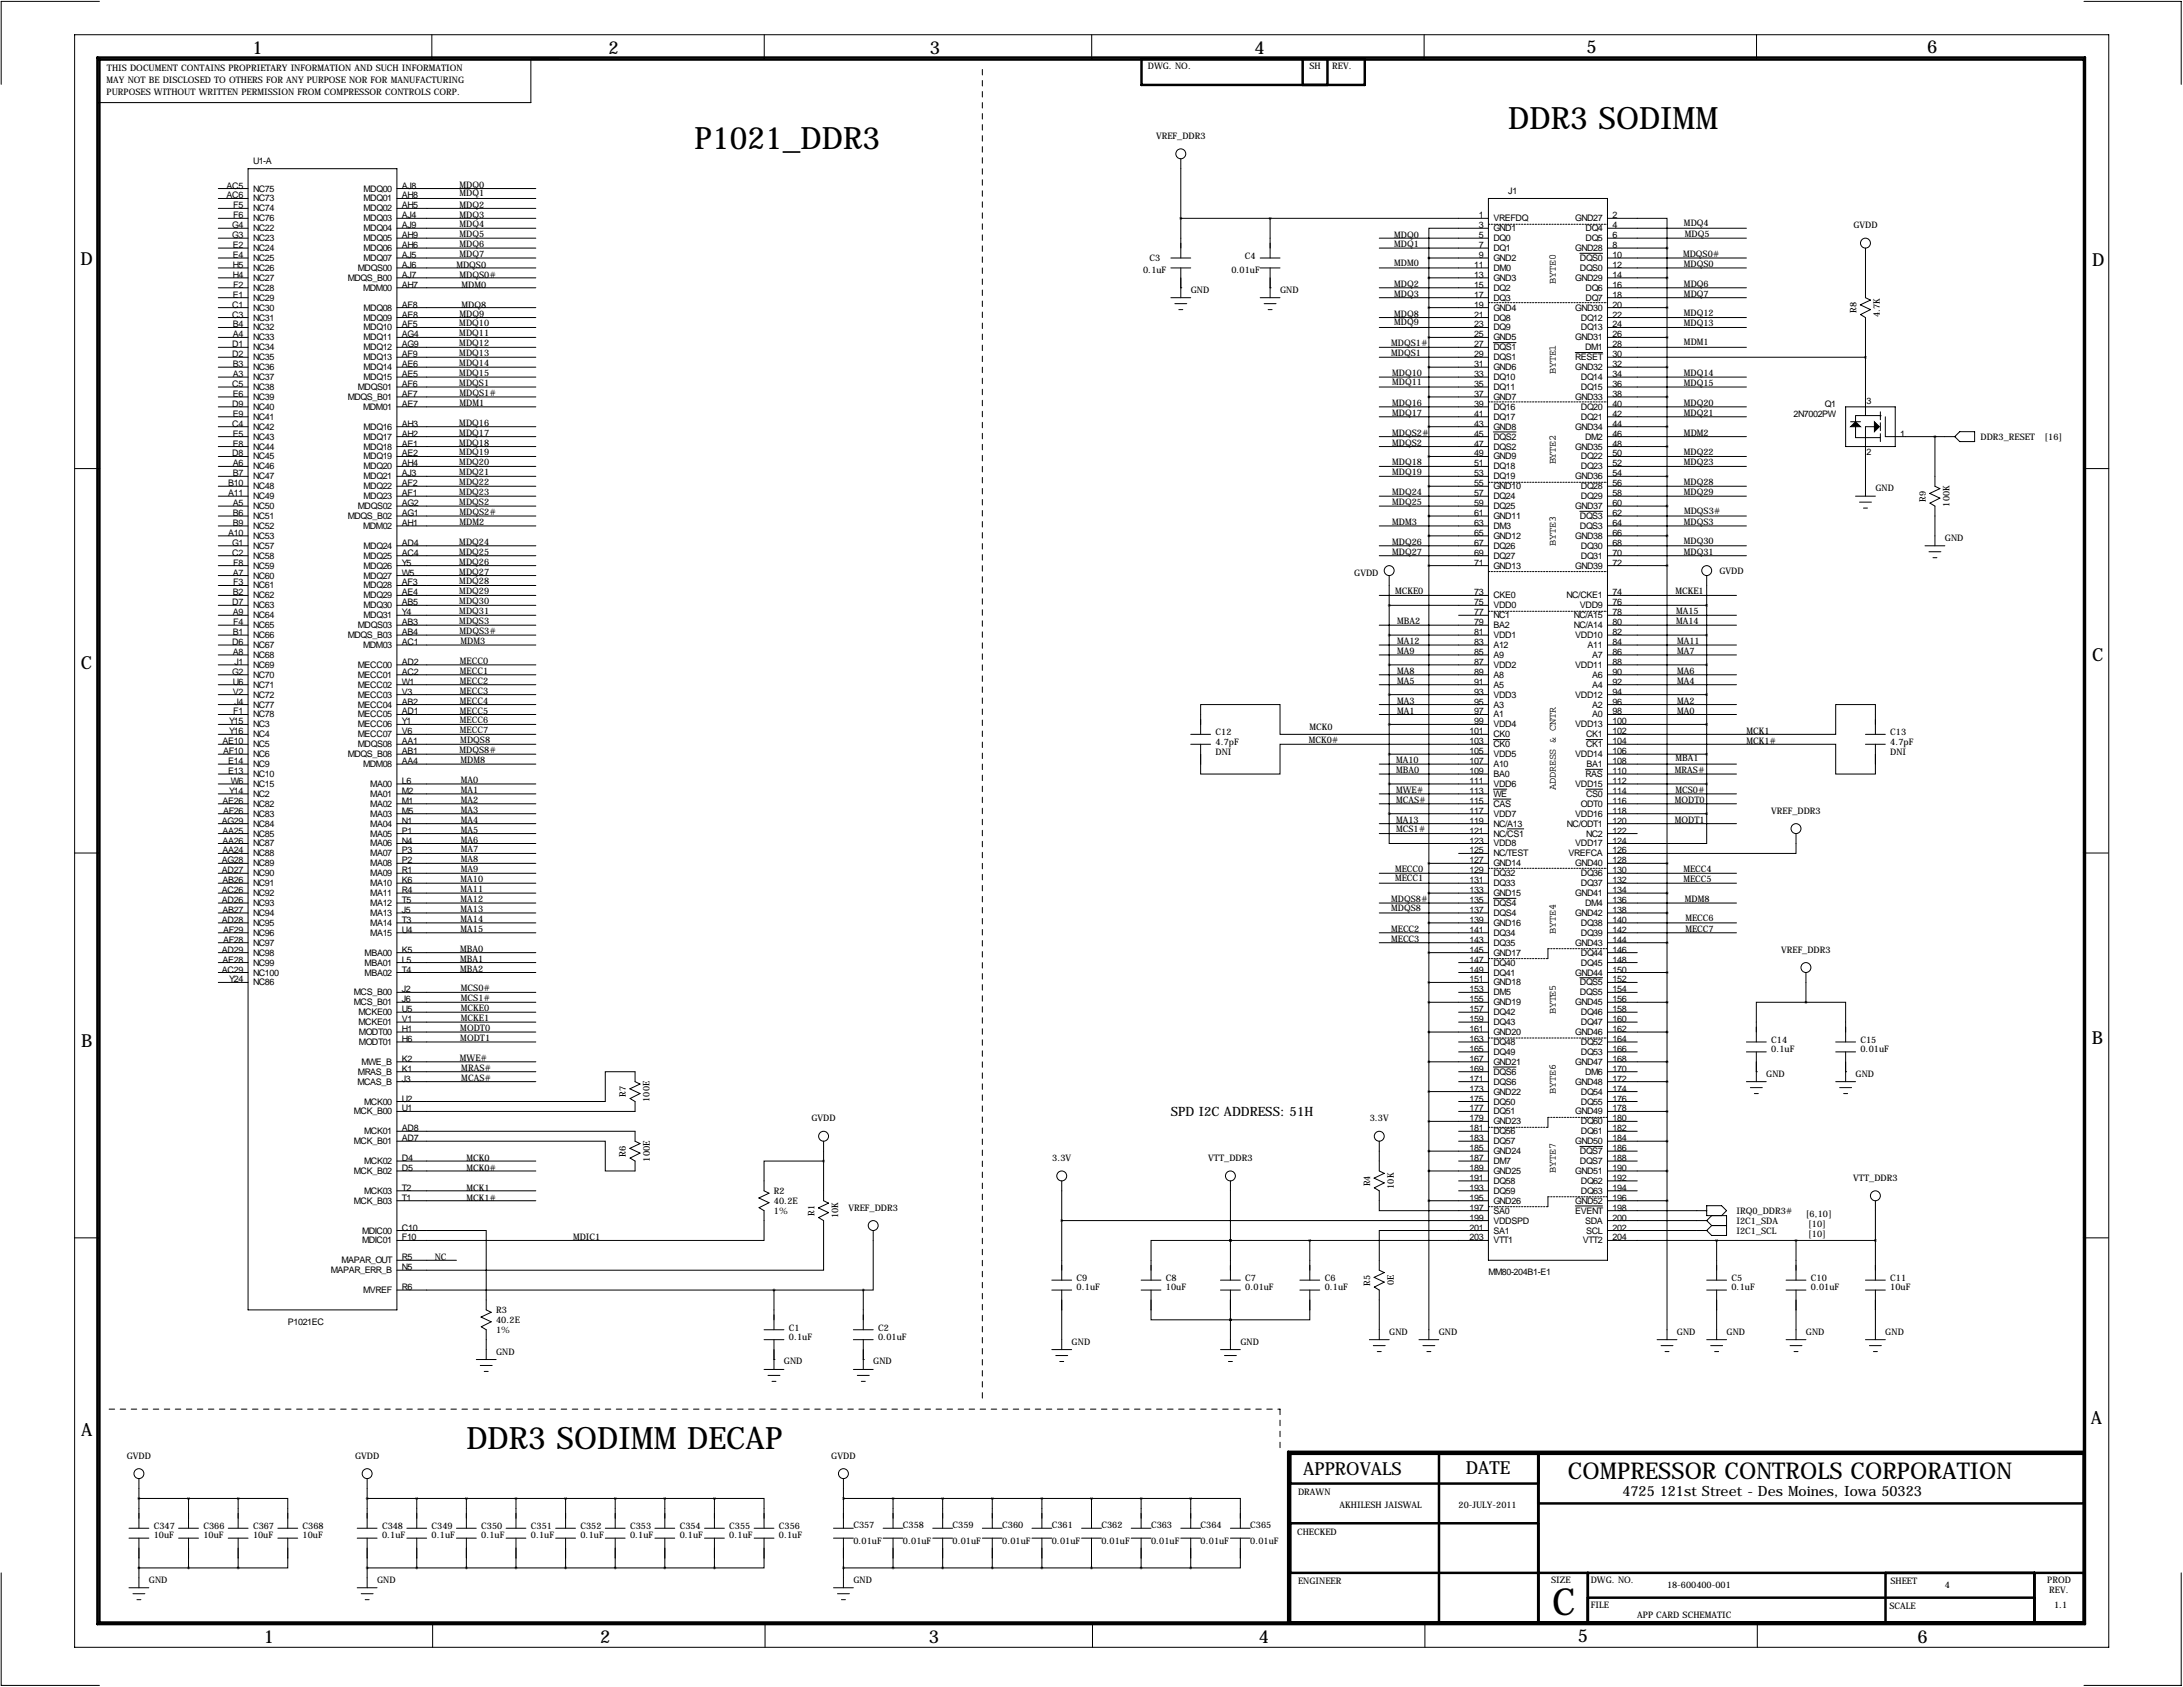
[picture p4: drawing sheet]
<svg xmlns="http://www.w3.org/2000/svg" width="559mm" height="432mm" viewBox="0 0 559 432" stroke-linecap="round" stroke-linejoin="round" font-family="sans-serif">
<defs><g id="words">
<text font-size="9.6" x="397.3" y="413.5">C</text>
<g font-size="7.9">
<text x="386.1" y="33">DDR3 SODIMM</text>
<text x="177.8" y="38.1">P1021_DDR3</text>
<text x="119.4" y="370.8">DDR3 SODIMM DECAP</text>
</g>
<text font-size="5.9" x="401.4" y="378.6">COMPRESSOR CONTROLS CORPORATION</text>
<g font-size="4.6">
<text x="64.6" y="13.7">1</text>
<text x="155.8" y="13.7">2</text>
<text x="238" y="13.7">3</text>
<text x="321.1" y="13.7">4</text>
<text x="406.1" y="13.5">5</text>
<text x="493.3" y="13.5">6</text>
<text x="20.6" y="67.9">D</text>
<text x="535.6" y="68.1">D</text>
<text x="20.7" y="171.1">C</text>
<text x="535.5" y="169.2">C</text>
<text x="20.8" y="268.1">B</text>
<text x="535.4" y="267.2">B</text>
<text x="535.2" y="364.5">A</text>
<text x="20.8" y="367.5">A</text>
<text x="333.6" y="377.4">APPROVALS</text>
<text x="375.2" y="377.2">DATE</text>
<text x="67.5" y="420.6">1</text>
<text x="153.6" y="420.6">2</text>
<text x="237.8" y="420.6">3</text>
<text x="322.2" y="420.5">4</text>
<text x="403.9" y="420.4">5</text>
<text x="490.9" y="420.6">6</text>
</g>
<text font-size="3.6" x="415.3" y="383">4725 121st Street - Des Moines, Iowa 50323</text>
<text font-size="3.3" x="299.7" y="285.8">SPD I2C ADDRESS: 51H</text>
<g font-size="2.6">
<text x="398.3" y="72.6" transform="rotate(-90 398.3 72.6)">BYTE0</text>
<text x="398.3" y="95.8" transform="rotate(-90 398.3 95.8)">BYTE1</text>
<text x="398.3" y="118.9" transform="rotate(-90 398.3 118.9)">BYTE2</text>
<text x="398.3" y="139.7" transform="rotate(-90 398.3 139.7)">BYTE3</text>
<text x="398.3" y="202.2" transform="rotate(-90 398.3 202.2)">ADDRESS &amp; CNTR</text>
<text x="398.3" y="239" transform="rotate(-90 398.3 239)">BYTE4</text>
<text x="398.3" y="259.6" transform="rotate(-90 398.3 259.6)">BYTE5</text>
<text x="398.3" y="279.9" transform="rotate(-90 398.3 279.9)">BYTE6</text>
<text x="398.3" y="300.2" transform="rotate(-90 398.3 300.2)">BYTE7</text>
</g>
<g font-size="2.4">
<text x="160.2" y="296.1" transform="rotate(-90 160.2 296.1)">R6</text>
<text x="166.3" y="297.3" transform="rotate(-90 166.3 297.3)">100E</text>
</g>
<g font-size="2.3">
<text x="293.8" y="17.6">DWG. NO.</text>
<text x="335.2" y="17.7">SH</text>
<text x="341" y="17.7">REV.</text>
<text x="27.3" y="21.1">MAY NOT BE DISCLOSED TO OTHERS FOR ANY PURPOSE NOR FOR MANUFACTURING</text>
<text x="27.4" y="18.3">THIS DOCUMENT CONTAINS PROPRIETARY INFORMATION AND SUCH INFORMATION</text>
<text x="27.3" y="24.2">PURPOSES WITHOUT WRITTEN PERMISSION FROM COMPRESSOR CONTROLS CORP.</text>
<text x="295.9" y="35.6">VREF_DDR3</text>
<text x="64.8" y="41.9">U1-A</text>
<text x="58" y="50.8">AC6</text>
<text x="58" y="48.3">AC5</text>
<text x="59.7" y="53.3">F5</text>
<text x="64.8" y="51.6">NC73</text>
<text x="64.8" y="49">NC75</text>
<text x="93.1" y="49">MDQ00</text>
<text x="93.1" y="51.6">MDQ01</text>
<text x="102.9" y="48.3">AJ8</text>
<text x="102.9" y="50.8">AH8</text>
<text x="102.9" y="53.3">AH5</text>
<text x="117.6" y="48">MDQ0</text>
<text x="117.6" y="50.3">MDQ1</text>
<text x="117.6" y="53.3">MDQ2</text>
<text x="386.1" y="49.5">J1</text>
<text x="59.5" y="58.4">G4</text>
<text x="59.7" y="55.9">F6</text>
<text x="64.8" y="59.2">NC22</text>
<text x="64.8" y="54.1">NC74</text>
<text x="64.8" y="56.6">NC76</text>
<text x="93.1" y="54.1">MDQ02</text>
<text x="93.1" y="56.6">MDQ03</text>
<text x="93.1" y="59.2">MDQ04</text>
<text x="102.9" y="55.9">AJ4</text>
<text x="102.9" y="58.4">AJ9</text>
<text x="117.6" y="55.9">MDQ3</text>
<text x="117.6" y="58.2">MDQ4</text>
<text x="378.5" y="55.9">1</text>
<text x="378.5" y="58.4">3</text>
<text x="382.3" y="56.6">VREFDQ</text>
<text x="382.3" y="59.2">GND1</text>
<text x="403.2" y="56.6">GND27</text>
<text x="405.9" y="59.2">DQ4</text>
<text x="412.7" y="55.9">2</text>
<text x="412.7" y="58.4">4</text>
<text x="431.1" y="57.9">MDQ4</text>
<text x="474.4" y="58.4">GVDD</text>
<text x="59.5" y="61">G3</text>
<text x="59.6" y="63.5">E2</text>
<text x="64.8" y="61.7">NC23</text>
<text x="64.8" y="64.3">NC24</text>
<text x="93.1" y="61.7">MDQ05</text>
<text x="93.1" y="64.3">MDQ06</text>
<text x="102.9" y="61">AH9</text>
<text x="102.9" y="63.5">AH6</text>
<text x="117.6" y="60.7">MDQ5</text>
<text x="117.6" y="63.2">MDQ6</text>
<text x="117.6" y="65.8">MDQ7</text>
<text x="356.9" y="61">MDQ0</text>
<text x="356.9" y="63.2">MDQ1</text>
<text x="378.5" y="61">5</text>
<text x="378.5" y="63.5">7</text>
<text x="382.3" y="61.7">DQ0</text>
<text x="382.3" y="64.3">DQ1</text>
<text x="403.2" y="64.3">GND28</text>
<text x="405.9" y="61.7">DQ5</text>
<text x="412.7" y="61">6</text>
<text x="412.7" y="63.5">8</text>
<text x="430.8" y="65.8">MDQS0#</text>
<text x="431.3" y="60.7">MDQ5</text>
<text x="59.6" y="66">E4</text>
<text x="59.6" y="68.6">H5</text>
<text x="59.6" y="71.1">H4</text>
<text x="64.8" y="66.8">NC25</text>
<text x="64.8" y="69.3">NC26</text>
<text x="64.8" y="71.9">NC27</text>
<text x="89" y="71.9">MDQS_B00</text>
<text x="91.6" y="69.3">MDQS00</text>
<text x="93.1" y="66.8">MDQ07</text>
<text x="102.9" y="66">AJ5</text>
<text x="102.9" y="68.6">AJ6</text>
<text x="102.9" y="71.1">AJ7</text>
<text x="116.8" y="68.6">MDQS0</text>
<text x="117.6" y="71.1">MDQS0#</text>
<text x="292.6" y="69.9">0.1uF</text>
<text x="294.2" y="66.9">C3</text>
<text x="315.2" y="69.9">0.01uF</text>
<text x="318.6" y="66.2">C4</text>
<text x="356.9" y="68.1">MDM0</text>
<text x="377.4" y="68.6">11</text>
<text x="377.4" y="71.1">13</text>
<text x="378.5" y="66">9</text>
<text x="382.3" y="66.8">GND2</text>
<text x="382.3" y="69.3">DM0</text>
<text x="382.3" y="71.9">GND3</text>
<text x="403.2" y="71.9">GND29</text>
<text x="404.4" y="66.8">DQS0</text>
<text x="404.4" y="69.3">DQS0</text>
<text x="412.7" y="66">10</text>
<text x="412.7" y="68.6">12</text>
<text x="412.7" y="71.1">14</text>
<text x="431" y="68.3">MDQS0</text>
<text x="59.6" y="76.2">E1</text>
<text x="59.7" y="73.7">F2</text>
<text x="64.8" y="74.4">NC28</text>
<text x="64.8" y="77">NC29</text>
<text x="92.9" y="74.4">MDM00</text>
<text x="102.9" y="73.7">AH7</text>
<text x="118.1" y="73.7">MDM0</text>
<text x="304.8" y="74.9">GND</text>
<text x="327.7" y="74.9">GND</text>
<text x="356.9" y="73.4">MDQ2</text>
<text x="356.9" y="75.9">MDQ3</text>
<text x="377.4" y="73.7">15</text>
<text x="377.4" y="76.2">17</text>
<text x="382.3" y="74.4">DQ2</text>
<text x="382.3" y="77">DQ3</text>
<text x="405.9" y="74.4">DQ6</text>
<text x="405.9" y="77">DQ7</text>
<text x="412.7" y="73.7">16</text>
<text x="412.7" y="76.2">18</text>
<text x="431.1" y="73.4">MDQ6</text>
<text x="431.1" y="75.9">MDQ7</text>
<text x="59.5" y="78.7">C1</text>
<text x="59.5" y="81.3">C3</text>
<text x="59.6" y="83.8">B4</text>
<text x="64.8" y="79.5">NC30</text>
<text x="64.8" y="82">NC31</text>
<text x="93.1" y="79.5">MDQ08</text>
<text x="93.1" y="82">MDQ09</text>
<text x="102.9" y="78.7">AF8</text>
<text x="102.9" y="81.3">AE8</text>
<text x="102.9" y="83.8">AF5</text>
<text x="117.6" y="83.6">MDQ10</text>
<text x="117.6" y="81">MDQ9</text>
<text x="118.1" y="78.7">MDQ8</text>
<text x="356.9" y="81">MDQ8</text>
<text x="356.9" y="83.3">MDQ9</text>
<text x="377.4" y="78.7">19</text>
<text x="377.4" y="81.3">21</text>
<text x="377.4" y="83.8">23</text>
<text x="382.3" y="79.5">GND4</text>
<text x="382.3" y="82">DQ8</text>
<text x="403.2" y="79.5">GND30</text>
<text x="404.7" y="82">DQ12</text>
<text x="412.7" y="78.7">20</text>
<text x="412.7" y="81.3">22</text>
<text x="412.7" y="83.8">24</text>
<text x="431" y="80.8">MDQ12</text>
<text x="431" y="83.6">MDQ13</text>
<text x="475.2" y="80.1" transform="rotate(-90 475.2 80.1)">R8</text>
<text x="481.2" y="81.1" transform="rotate(-90 481.2 81.1)">4.7K</text>
<text x="59.5" y="88.9">D1</text>
<text x="59.6" y="86.4">A4</text>
<text x="64.8" y="84.6">NC32</text>
<text x="64.8" y="87.1">NC33</text>
<text x="64.8" y="89.7">NC34</text>
<text x="93.1" y="84.6">MDQ10</text>
<text x="93.1" y="87.1">MDQ11</text>
<text x="93.1" y="89.7">MDQ12</text>
<text x="102.9" y="86.4">AG4</text>
<text x="102.9" y="88.9">AG9</text>
<text x="117.6" y="86.1">MDQ11</text>
<text x="117.6" y="88.6">MDQ12</text>
<text x="356.1" y="88.6">MDQS1#</text>
<text x="377.4" y="86.4">25</text>
<text x="377.4" y="88.9">27</text>
<text x="382.3" y="84.6">DQ9</text>
<text x="382.3" y="87.1">GND5</text>
<text x="382.3" y="89.7">DQS1</text>
<text x="403.2" y="87.1">GND31</text>
<text x="404.7" y="84.6">DQ13</text>
<text x="405.7" y="89.7">DM1</text>
<text x="412.7" y="86.4">26</text>
<text x="412.7" y="88.9">28</text>
<text x="431.1" y="88.4">MDM1</text>
<text x="59.5" y="91.4">D2</text>
<text x="59.6" y="94">B3</text>
<text x="64.8" y="92.2">NC35</text>
<text x="64.8" y="94.7">NC36</text>
<text x="93.1" y="92.2">MDQ13</text>
<text x="93.1" y="94.7">MDQ14</text>
<text x="102.9" y="91.4">AF9</text>
<text x="102.9" y="94">AE6</text>
<text x="117.6" y="91.2">MDQ13</text>
<text x="117.6" y="93.7">MDQ14</text>
<text x="356.1" y="91.2">MDQS1</text>
<text x="377.4" y="91.4">29</text>
<text x="377.4" y="94">31</text>
<text x="382.3" y="92.2">DQS1</text>
<text x="382.3" y="94.7">GND6</text>
<text x="403.2" y="94.7">GND32</text>
<text x="403.2" y="92.2">RESET</text>
<text x="412.7" y="91.4">30</text>
<text x="412.7" y="94">32</text>
<text x="59.5" y="99.1">C5</text>
<text x="59.6" y="96.5">A3</text>
<text x="59.6" y="101.6">E6</text>
<text x="64.8" y="97.3">NC37</text>
<text x="64.8" y="99.8">NC38</text>
<text x="91.6" y="99.8">MDQS01</text>
<text x="93.1" y="97.3">MDQ15</text>
<text x="102.9" y="96.5">AE5</text>
<text x="102.9" y="99.1">AF6</text>
<text x="102.9" y="101.6">AF7</text>
<text x="117.6" y="96.3">MDQ15</text>
<text x="117.6" y="98.8">MDQS1</text>
<text x="117.6" y="101.3">MDQS1#</text>
<text x="356.4" y="96.3">MDQ10</text>
<text x="356.4" y="98.6">MDQ11</text>
<text x="377.4" y="96.5">33</text>
<text x="377.4" y="99.1">35</text>
<text x="377.4" y="101.6">37</text>
<text x="382.3" y="97.3">DQ10</text>
<text x="382.3" y="99.8">DQ11</text>
<text x="404.7" y="97.3">DQ14</text>
<text x="404.7" y="99.8">DQ15</text>
<text x="412.7" y="96.5">34</text>
<text x="412.7" y="99.1">36</text>
<text x="412.7" y="101.6">38</text>
<text x="431" y="96.3">MDQ14</text>
<text x="431" y="98.8">MDQ15</text>
<text x="59.5" y="104.1">D9</text>
<text x="59.6" y="106.7">E9</text>
<text x="64.8" y="102.4">NC39</text>
<text x="64.8" y="104.9">NC40</text>
<text x="64.8" y="107.4">NC41</text>
<text x="89" y="102.4">MDQS_B01</text>
<text x="92.9" y="104.9">MDM01</text>
<text x="102.9" y="104.1">AE7</text>
<text x="117.6" y="103.9">MDM1</text>
<text x="356.4" y="103.9">MDQ16</text>
<text x="356.4" y="106.4">MDQ17</text>
<text x="377.4" y="104.1">39</text>
<text x="377.4" y="106.7">41</text>
<text x="382.3" y="102.4">GND7</text>
<text x="382.3" y="104.9">DQ16</text>
<text x="382.3" y="107.4">DQ17</text>
<text x="403.2" y="102.4">GND33</text>
<text x="404.7" y="104.9">DQ20</text>
<text x="404.7" y="107.4">DQ21</text>
<text x="412.7" y="104.1">40</text>
<text x="412.7" y="106.7">42</text>
<text x="431" y="103.9">MDQ20</text>
<text x="431" y="106.4">MDQ21</text>
<text x="459.1" y="106.7">2N7002PW</text>
<text x="467.1" y="104.1">Q1</text>
<text x="477.8" y="103.4">3</text>
<text x="59.5" y="109.2">C4</text>
<text x="59.6" y="111.8">E5</text>
<text x="64.8" y="110">NC42</text>
<text x="64.8" y="112.5">NC43</text>
<text x="93.1" y="110">MDQ16</text>
<text x="93.1" y="112.5">MDQ17</text>
<text x="102.9" y="109.2">AH3</text>
<text x="102.9" y="111.8">AH2</text>
<text x="117.6" y="111.5">MDQ17</text>
<text x="117.6" y="109">MDQ16</text>
<text x="356.4" y="111.5">MDQS2#</text>
<text x="377.4" y="109.2">43</text>
<text x="377.4" y="111.8">45</text>
<text x="382.3" y="110">GND8</text>
<text x="382.3" y="112.5">DQS2</text>
<text x="403.2" y="110">GND34</text>
<text x="405.7" y="112.5">DM2</text>
<text x="412.7" y="109.2">44</text>
<text x="412.7" y="111.8">46</text>
<text x="431.1" y="111.5">MDM2</text>
<text x="486.4" y="111.8">1</text>
<text x="507" y="112.6">DDR3_RESET</text>
<text x="523.4" y="112.5">[16]</text>
<text x="59.5" y="116.8">D8</text>
<text x="59.6" y="114.3">E8</text>
<text x="59.6" y="119.4">A6</text>
<text x="64.8" y="115.1">NC44</text>
<text x="64.8" y="117.6">NC45</text>
<text x="93.1" y="115.1">MDQ18</text>
<text x="93.1" y="117.6">MDQ19</text>
<text x="102.9" y="114.3">AE1</text>
<text x="102.9" y="116.8">AE2</text>
<text x="102.9" y="119.4">AH4</text>
<text x="117.6" y="114">MDQ18</text>
<text x="117.6" y="116.6">MDQ19</text>
<text x="117.6" y="119.1">MDQ20</text>
<text x="356.4" y="119.1">MDQ18</text>
<text x="356.4" y="114">MDQS2</text>
<text x="377.4" y="114.3">47</text>
<text x="377.4" y="116.8">49</text>
<text x="377.4" y="119.4">51</text>
<text x="382.3" y="115.1">DQS2</text>
<text x="382.3" y="117.6">GND9</text>
<text x="403.2" y="115.1">GND35</text>
<text x="404.7" y="117.6">DQ22</text>
<text x="412.7" y="114.3">48</text>
<text x="412.7" y="116.8">50</text>
<text x="412.7" y="119.4">52</text>
<text x="431" y="116.6">MDQ22</text>
<text x="431" y="119.1">MDQ23</text>
<text x="477.8" y="116.6">2</text>
<text x="58.4" y="124.5">B10</text>
<text x="59.6" y="121.9">B7</text>
<text x="64.8" y="120.1">NC46</text>
<text x="64.8" y="122.7">NC47</text>
<text x="64.8" y="125.2">NC48</text>
<text x="93.1" y="120.1">MDQ20</text>
<text x="93.1" y="122.7">MDQ21</text>
<text x="93.1" y="125.2">MDQ22</text>
<text x="102.9" y="121.9">AJ3</text>
<text x="102.9" y="124.5">AF2</text>
<text x="117.6" y="121.7">MDQ21</text>
<text x="117.6" y="124.2">MDQ22</text>
<text x="356.4" y="121.7">MDQ19</text>
<text x="377.4" y="121.9">53</text>
<text x="377.4" y="124.5">55</text>
<text x="382.3" y="120.1">DQ18</text>
<text x="382.3" y="122.7">DQ19</text>
<text x="382.3" y="125.2">GND10</text>
<text x="403.2" y="122.7">GND36</text>
<text x="404.7" y="120.1">DQ23</text>
<text x="404.7" y="125.2">DQ28</text>
<text x="412.7" y="121.9">54</text>
<text x="412.7" y="124.5">56</text>
<text x="431" y="124.2">MDQ28</text>
<text x="480.1" y="125.7">GND</text>
<text x="58.4" y="127">A11</text>
<text x="59.6" y="129.5">A5</text>
<text x="64.8" y="127.8">NC49</text>
<text x="64.8" y="130.3">NC50</text>
<text x="91.6" y="130.3">MDQS02</text>
<text x="93.1" y="127.8">MDQ23</text>
<text x="102.9" y="127">AF1</text>
<text x="102.9" y="129.5">AG2</text>
<text x="117.6" y="126.7">MDQ23</text>
<text x="117.6" y="129.3">MDQS2</text>
<text x="117.6" y="131.8">MDQS2#</text>
<text x="356.4" y="126.7">MDQ24</text>
<text x="356.4" y="129.3">MDQ25</text>
<text x="377.4" y="127">57</text>
<text x="377.4" y="129.5">59</text>
<text x="382.3" y="127.8">DQ24</text>
<text x="382.3" y="130.3">DQ25</text>
<text x="403.2" y="130.3">GND37</text>
<text x="404.7" y="127.8">DQ29</text>
<text x="412.7" y="127">58</text>
<text x="412.7" y="129.5">60</text>
<text x="431" y="126.7">MDQ29</text>
<text x="431.1" y="131.6">MDQS3#</text>
<text x="493" y="128.4" transform="rotate(-90 493 128.4)">R9</text>
<text x="499" y="129.7" transform="rotate(-90 499 129.7)">100K</text>
<text x="58.4" y="137.2">A10</text>
<text x="59.6" y="132.1">B6</text>
<text x="59.6" y="134.6">B9</text>
<text x="64.8" y="132.8">NC51</text>
<text x="64.8" y="135.4">NC52</text>
<text x="64.8" y="137.9">NC53</text>
<text x="89" y="132.8">MDQS_B02</text>
<text x="92.9" y="135.4">MDM02</text>
<text x="102.9" y="134.6">AH1</text>
<text x="102.9" y="132.1">AG1</text>
<text x="117.6" y="134.4">MDM2</text>
<text x="356.4" y="134.4">MDM3</text>
<text x="377.4" y="132.1">61</text>
<text x="377.4" y="134.6">63</text>
<text x="377.4" y="137.2">65</text>
<text x="382.3" y="132.8">GND11</text>
<text x="382.3" y="135.4">DM3</text>
<text x="382.3" y="137.9">GND12</text>
<text x="403.2" y="137.9">GND38</text>
<text x="404.4" y="132.8">DQS3</text>
<text x="404.4" y="135.4">DQS3</text>
<text x="412.7" y="132.1">62</text>
<text x="412.7" y="134.6">64</text>
<text x="412.7" y="137.2">66</text>
<text x="431" y="134.4">MDQS3</text>
<text x="59.5" y="139.7">G1</text>
<text x="59.5" y="142.2">C2</text>
<text x="64.8" y="140.5">NC57</text>
<text x="64.8" y="143">NC58</text>
<text x="93.1" y="140.5">MDQ24</text>
<text x="93.1" y="143">MDQ25</text>
<text x="102.9" y="139.7">AD4</text>
<text x="102.9" y="142.2">AC4</text>
<text x="117.6" y="142">MDQ25</text>
<text x="117.6" y="139.4">MDQ24</text>
<text x="356.4" y="139.4">MDQ26</text>
<text x="356.4" y="142">MDQ27</text>
<text x="377.4" y="139.7">67</text>
<text x="377.4" y="142.2">69</text>
<text x="382.3" y="140.5">DQ26</text>
<text x="382.3" y="143">DQ27</text>
<text x="404.7" y="140.5">DQ30</text>
<text x="404.7" y="143">DQ31</text>
<text x="412.7" y="139.7">68</text>
<text x="412.7" y="142.2">70</text>
<text x="431" y="139.2">MDQ30</text>
<text x="431" y="142">MDQ31</text>
<text x="497.8" y="138.4">GND</text>
<text x="59.6" y="147.3">A7</text>
<text x="59.7" y="144.8">F8</text>
<text x="59.7" y="149.9">F3</text>
<text x="64.8" y="145.5">NC59</text>
<text x="64.8" y="148.1">NC60</text>
<text x="93.1" y="145.5">MDQ26</text>
<text x="93.1" y="148.1">MDQ27</text>
<text x="102.9" y="144.8">Y5</text>
<text x="102.9" y="147.3">W5</text>
<text x="102.9" y="149.9">AF3</text>
<text x="117.6" y="144.5">MDQ26</text>
<text x="117.6" y="147.1">MDQ27</text>
<text x="117.6" y="149.6">MDQ28</text>
<text x="346.7" y="147.3">GVDD</text>
<text x="377.4" y="144.8">71</text>
<text x="382.3" y="145.5">GND13</text>
<text x="403.2" y="145.5">GND39</text>
<text x="412.7" y="144.8">72</text>
<text x="440.1" y="146.8">GVDD</text>
<text x="59.5" y="154.9">D7</text>
<text x="59.6" y="152.4">B2</text>
<text x="64.8" y="150.6">NC61</text>
<text x="64.8" y="153.2">NC62</text>
<text x="64.8" y="155.7">NC63</text>
<text x="93.1" y="150.6">MDQ28</text>
<text x="93.1" y="153.2">MDQ29</text>
<text x="93.1" y="155.7">MDQ30</text>
<text x="102.9" y="152.4">AE4</text>
<text x="102.9" y="154.9">AB5</text>
<text x="117.6" y="152.1">MDQ29</text>
<text x="117.6" y="154.7">MDQ30</text>
<text x="357.1" y="152.1">MCKE0</text>
<text x="377.4" y="152.4">73</text>
<text x="377.4" y="154.9">75</text>
<text x="382.3" y="153.2">CKE0</text>
<text x="382.3" y="155.7">VDD0</text>
<text x="401" y="153.2">NC/CKE1</text>
<text x="404.4" y="155.7">VDD9</text>
<text x="412.7" y="152.4">74</text>
<text x="412.7" y="154.9">76</text>
<text x="428.9" y="152.1">MCKE1</text>
<text x="59.6" y="157.5">A9</text>
<text x="59.7" y="160">F4</text>
<text x="64.8" y="158.2">NC64</text>
<text x="64.8" y="160.8">NC65</text>
<text x="91.6" y="160.8">MDQS03</text>
<text x="93.1" y="158.2">MDQ31</text>
<text x="102.9" y="157.5">Y4</text>
<text x="102.9" y="160">AB3</text>
<text x="117.6" y="157.2">MDQ31</text>
<text x="117.6" y="159.8">MDQS3</text>
<text x="357.6" y="159.8">MBA2</text>
<text x="377.4" y="157.5">77</text>
<text x="377.4" y="160">79</text>
<text x="382.3" y="158.2">NC1</text>
<text x="382.3" y="160.8">BA2</text>
<text x="402.8" y="158.2">NC/A15</text>
<text x="402.8" y="160.8">NC/A14</text>
<text x="412.7" y="157.5">78</text>
<text x="412.7" y="160">80</text>
<text x="429.1" y="157.2">MA15</text>
<text x="429.1" y="159.8">MA14</text>
<text x="59.5" y="165.1">D6</text>
<text x="59.6" y="162.6">B1</text>
<text x="59.6" y="167.6">A8</text>
<text x="64.8" y="163.3">NC66</text>
<text x="64.8" y="165.9">NC67</text>
<text x="89" y="163.3">MDQS_B03</text>
<text x="92.9" y="165.9">MDM03</text>
<text x="102.9" y="165.1">AC1</text>
<text x="102.9" y="162.6">AB4</text>
<text x="117.6" y="162.3">MDQS3#</text>
<text x="117.9" y="164.8">MDM3</text>
<text x="357.6" y="164.8">MA12</text>
<text x="357.6" y="167.4">MA9</text>
<text x="377.4" y="162.6">81</text>
<text x="377.4" y="165.1">83</text>
<text x="377.4" y="167.6">85</text>
<text x="382.3" y="163.3">VDD1</text>
<text x="382.3" y="165.9">A12</text>
<text x="403.2" y="163.3">VDD10</text>
<text x="406.4" y="165.9">A11</text>
<text x="412.7" y="162.6">82</text>
<text x="412.7" y="165.1">84</text>
<text x="412.7" y="167.6">86</text>
<text x="429.3" y="164.8">MA11</text>
<text x="429.4" y="167.4">MA7</text>
<text x="59.5" y="172.7">G2</text>
<text x="60" y="170.2">J1</text>
<text x="64.8" y="168.4">NC68</text>
<text x="64.8" y="170.9">NC69</text>
<text x="64.8" y="173.5">NC70</text>
<text x="91.6" y="170.9">MECC00</text>
<text x="91.6" y="173.5">MECC01</text>
<text x="102.9" y="170.2">AD2</text>
<text x="102.9" y="172.7">AC2</text>
<text x="117.7" y="172.5">MECC1</text>
<text x="117.7" y="169.9">MECC0</text>
<text x="357.6" y="172.5">MA8</text>
<text x="377.4" y="170.2">87</text>
<text x="377.4" y="172.7">89</text>
<text x="382.3" y="168.4">A9</text>
<text x="382.3" y="170.9">VDD2</text>
<text x="382.3" y="173.5">A8</text>
<text x="403.2" y="170.9">VDD11</text>
<text x="407.6" y="168.4">A7</text>
<text x="407.6" y="173.5">A6</text>
<text x="412.7" y="170.2">88</text>
<text x="412.7" y="172.7">90</text>
<text x="429.4" y="172.5">MA6</text>
<text x="59.6" y="175.3">U6</text>
<text x="59.6" y="177.8">V2</text>
<text x="64.8" y="176">NC71</text>
<text x="64.8" y="178.6">NC72</text>
<text x="91.6" y="176">MECC02</text>
<text x="91.6" y="178.6">MECC03</text>
<text x="102.9" y="175.3">W1</text>
<text x="102.9" y="177.8">V3</text>
<text x="117.7" y="175">MECC2</text>
<text x="117.7" y="177.5">MECC3</text>
<text x="357.6" y="175">MA5</text>
<text x="377.4" y="175.3">91</text>
<text x="377.4" y="177.8">93</text>
<text x="382.3" y="176">A5</text>
<text x="382.3" y="178.6">VDD3</text>
<text x="403.2" y="178.6">VDD12</text>
<text x="407.6" y="176">A4</text>
<text x="412.7" y="175.3">92</text>
<text x="412.7" y="177.8">94</text>
<text x="429.4" y="175">MA4</text>
<text x="58.7" y="185.4">Y15</text>
<text x="59.7" y="182.9">F1</text>
<text x="60" y="180.3">J4</text>
<text x="64.8" y="181.1">NC77</text>
<text x="64.8" y="183.6">NC78</text>
<text x="91.6" y="181.1">MECC04</text>
<text x="91.6" y="183.6">MECC05</text>
<text x="102.9" y="180.3">AB2</text>
<text x="102.9" y="182.9">AD1</text>
<text x="102.9" y="185.4">Y1</text>
<text x="117.7" y="180.1">MECC4</text>
<text x="117.7" y="182.6">MECC5</text>
<text x="117.7" y="185.2">MECC6</text>
<text x="357.6" y="180.1">MA3</text>
<text x="357.6" y="182.6">MA1</text>
<text x="377.4" y="180.3">95</text>
<text x="377.4" y="182.9">97</text>
<text x="377.4" y="185.4">99</text>
<text x="382.3" y="181.1">A3</text>
<text x="382.3" y="183.6">A1</text>
<text x="407.6" y="181.1">A2</text>
<text x="407.6" y="183.6">A0</text>
<text x="412.7" y="180.3">96</text>
<text x="412.7" y="182.9">98</text>
<text x="412.7" y="185.4">100</text>
<text x="429.4" y="180.1">MA2</text>
<text x="429.4" y="182.6">MA0</text>
<text x="57" y="190.5">AE10</text>
<text x="58.7" y="188">Y16</text>
<text x="64.8" y="186.2">NC3</text>
<text x="64.8" y="188.7">NC4</text>
<text x="64.8" y="191.3">NC5</text>
<text x="91.6" y="186.2">MECC06</text>
<text x="91.6" y="188.7">MECC07</text>
<text x="91.6" y="191.3">MDQS08</text>
<text x="102.9" y="188">V6</text>
<text x="102.9" y="190.5">AA1</text>
<text x="117.7" y="187.7">MECC7</text>
<text x="117.8" y="190.2">MDQS8</text>
<text x="311.1" y="188.2">C12</text>
<text x="311.1" y="190.6">4.7pF</text>
<text x="335" y="190.2">MCK0#</text>
<text x="335.2" y="186.9">MCK0</text>
<text x="376.2" y="188">101</text>
<text x="376.2" y="190.5">103</text>
<text x="382.3" y="186.2">VDD4</text>
<text x="382.3" y="188.7">CK0</text>
<text x="382.3" y="191.3">CK0</text>
<text x="403.2" y="186.2">VDD13</text>
<text x="406" y="188.7">CK1</text>
<text x="406" y="191.3">CK1</text>
<text x="412.7" y="188">102</text>
<text x="412.7" y="190.5">104</text>
<text x="447" y="188">MCK1</text>
<text x="447" y="190.5">MCK1#</text>
<text x="483.9" y="188.2">C13</text>
<text x="483.9" y="190.6">4.7pF</text>
<text x="57.1" y="193">AF10</text>
<text x="58.4" y="195.6">E14</text>
<text x="64.8" y="193.8">NC6</text>
<text x="64.8" y="196.3">NC9</text>
<text x="89" y="193.8">MDQS_B08</text>
<text x="92.9" y="196.3">MDM08</text>
<text x="102.9" y="195.6">AA4</text>
<text x="102.9" y="193">AB1</text>
<text x="117.6" y="192.8">MDQS8#</text>
<text x="117.9" y="195.3">MDM8</text>
<text x="311.1" y="193.1">DNI</text>
<text x="357.4" y="197.9">MBA0</text>
<text x="357.4" y="195.3">MA10</text>
<text x="376.2" y="193">105</text>
<text x="376.2" y="195.6">107</text>
<text x="382.3" y="193.8">VDD5</text>
<text x="382.3" y="196.3">A10</text>
<text x="403.2" y="193.8">VDD14</text>
<text x="406.1" y="196.3">BA1</text>
<text x="412.7" y="193">106</text>
<text x="412.7" y="195.6">108</text>
<text x="428.7" y="197.9">MRAS#</text>
<text x="428.9" y="194.8">MBA1</text>
<text x="483.9" y="193.1">DNI</text>
<text x="58.4" y="198.1">E13</text>
<text x="58.7" y="203.2">Y14</text>
<text x="59.1" y="200.7">W6</text>
<text x="64.8" y="204">NC2</text>
<text x="64.8" y="198.9">NC10</text>
<text x="64.8" y="201.4">NC15</text>
<text x="94.8" y="201.4">MA00</text>
<text x="94.8" y="204">MA01</text>
<text x="102.9" y="200.7">L6</text>
<text x="102.9" y="203.2">M2</text>
<text x="117.9" y="202.9">MA1</text>
<text x="117.9" y="200.4">MA0</text>
<text x="357.4" y="202.9">MWE#</text>
<text x="376.2" y="198.1">109</text>
<text x="376.2" y="200.7">111</text>
<text x="376.2" y="203.2">113</text>
<text x="382.3" y="198.9">BA0</text>
<text x="382.3" y="201.4">VDD6</text>
<text x="382.3" y="204">WE</text>
<text x="403.2" y="201.4">VDD15</text>
<text x="405.9" y="198.9">RAS</text>
<text x="406" y="204">CS0</text>
<text x="412.7" y="198.1">110</text>
<text x="412.7" y="200.7">112</text>
<text x="412.7" y="203.2">114</text>
<text x="428.9" y="202.9">MCS0#</text>
<text x="57" y="205.7">AE26</text>
<text x="57.1" y="208.3">AF26</text>
<text x="64.8" y="206.5">NC82</text>
<text x="64.8" y="209">NC83</text>
<text x="94.8" y="206.5">MA02</text>
<text x="94.8" y="209">MA03</text>
<text x="102.9" y="205.7">M1</text>
<text x="102.9" y="208.3">M5</text>
<text x="117.9" y="205.5">MA2</text>
<text x="117.9" y="208">MA3</text>
<text x="357.4" y="205.5">MCAS#</text>
<text x="376.2" y="205.7">115</text>
<text x="376.2" y="208.3">117</text>
<text x="382.3" y="206.5">CAS</text>
<text x="382.3" y="209">VDD7</text>
<text x="403.2" y="209">VDD16</text>
<text x="404.7" y="206.5">ODT0</text>
<text x="412.7" y="205.7">116</text>
<text x="412.7" y="208.3">118</text>
<text x="428.7" y="205.5">MODT0</text>
<text x="453.4" y="208.3">VREF_DDR3</text>
<text x="56.8" y="210.8">AG29</text>
<text x="57" y="213.4">AA25</text>
<text x="57" y="215.9">AA26</text>
<text x="64.8" y="211.6">NC84</text>
<text x="64.8" y="214.1">NC85</text>
<text x="94.8" y="211.6">MA04</text>
<text x="94.8" y="214.1">MA05</text>
<text x="102.9" y="210.8">N1</text>
<text x="102.9" y="213.4">P1</text>
<text x="102.9" y="215.9">N4</text>
<text x="117.9" y="210.6">MA4</text>
<text x="117.9" y="213.1">MA5</text>
<text x="117.9" y="215.6">MA6</text>
<text x="357.4" y="212.9">MCS1#</text>
<text x="357.4" y="210.6">MA13</text>
<text x="376.2" y="210.8">119</text>
<text x="376.2" y="213.4">121</text>
<text x="376.2" y="215.9">123</text>
<text x="382.3" y="211.6">NC/A13</text>
<text x="382.3" y="214.1">NC/CS1</text>
<text x="401.1" y="211.6">NC/ODT1</text>
<text x="406" y="214.1">NC2</text>
<text x="412.7" y="210.8">120</text>
<text x="412.7" y="213.4">122</text>
<text x="412.7" y="215.9">124</text>
<text x="428.7" y="210.6">MODT1</text>
<text x="56.8" y="221">AG28</text>
<text x="57" y="218.4">AA24</text>
<text x="64.8" y="216.7">NC87</text>
<text x="64.8" y="219.2">NC88</text>
<text x="64.8" y="221.7">NC89</text>
<text x="94.8" y="216.7">MA06</text>
<text x="94.8" y="219.2">MA07</text>
<text x="94.8" y="221.7">MA08</text>
<text x="102.9" y="218.4">P3</text>
<text x="102.9" y="221">P2</text>
<text x="117.9" y="218.2">MA7</text>
<text x="117.9" y="220.7">MA8</text>
<text x="376.2" y="218.4">125</text>
<text x="376.2" y="221">127</text>
<text x="382.3" y="216.7">VDD8</text>
<text x="382.3" y="219.2">NC/TEST</text>
<text x="382.3" y="221.7">GND14</text>
<text x="401.5" y="219.2">VREFCA</text>
<text x="403.2" y="216.7">VDD17</text>
<text x="403.2" y="221.7">GND40</text>
<text x="412.7" y="218.4">126</text>
<text x="412.7" y="221">128</text>
<text x="56.8" y="223.5">AD27</text>
<text x="57" y="226.1">AB26</text>
<text x="64.8" y="224.3">NC90</text>
<text x="64.8" y="226.8">NC91</text>
<text x="94.8" y="224.3">MA09</text>
<text x="94.8" y="226.8">MA10</text>
<text x="102.9" y="223.5">R1</text>
<text x="102.9" y="226.1">K6</text>
<text x="117.9" y="225.8">MA10</text>
<text x="117.9" y="223.3">MA9</text>
<text x="357.1" y="223.3">MECC0</text>
<text x="357.1" y="225.6">MECC1</text>
<text x="376.2" y="223.5">129</text>
<text x="376.2" y="226.1">131</text>
<text x="382.3" y="224.3">DQ32</text>
<text x="382.3" y="226.8">DQ33</text>
<text x="404.7" y="224.3">DQ36</text>
<text x="404.7" y="226.8">DQ37</text>
<text x="412.7" y="223.5">130</text>
<text x="412.7" y="226.1">132</text>
<text x="430.9" y="223.3">MECC4</text>
<text x="430.9" y="225.8">MECC5</text>
<text x="56.8" y="228.6">AC26</text>
<text x="56.8" y="231.1">AD26</text>
<text x="57" y="233.7">AB27</text>
<text x="64.8" y="229.4">NC92</text>
<text x="64.8" y="231.9">NC93</text>
<text x="94.8" y="229.4">MA11</text>
<text x="94.8" y="231.9">MA12</text>
<text x="102.9" y="228.6">R4</text>
<text x="102.9" y="231.1">T5</text>
<text x="102.9" y="233.7">J5</text>
<text x="117.9" y="228.3">MA11</text>
<text x="117.9" y="230.9">MA12</text>
<text x="117.9" y="233.4">MA13</text>
<text x="356.1" y="230.9">MDQS8#</text>
<text x="356.1" y="233.2">MDQS8</text>
<text x="376.2" y="228.6">133</text>
<text x="376.2" y="231.1">135</text>
<text x="376.2" y="233.7">137</text>
<text x="382.3" y="229.4">GND15</text>
<text x="382.3" y="231.9">DQS4</text>
<text x="403.2" y="229.4">GND41</text>
<text x="405.7" y="231.9">DM4</text>
<text x="412.7" y="228.6">134</text>
<text x="412.7" y="231.1">136</text>
<text x="412.7" y="233.7">138</text>
<text x="431.3" y="230.9">MDM8</text>
<text x="56.8" y="236.2">AD28</text>
<text x="57.1" y="238.8">AF29</text>
<text x="64.8" y="234.4">NC94</text>
<text x="64.8" y="237">NC95</text>
<text x="64.8" y="239.5">NC96</text>
<text x="94.8" y="234.4">MA13</text>
<text x="94.8" y="237">MA14</text>
<text x="94.8" y="239.5">MA15</text>
<text x="102.9" y="236.2">T3</text>
<text x="102.9" y="238.8">U4</text>
<text x="117.9" y="236">MA14</text>
<text x="117.9" y="238.5">MA15</text>
<text x="356.1" y="238.5">MECC2</text>
<text x="376.2" y="236.2">139</text>
<text x="376.2" y="238.8">141</text>
<text x="382.3" y="234.4">DQS4</text>
<text x="382.3" y="237">GND16</text>
<text x="382.3" y="239.5">DQ34</text>
<text x="403.2" y="234.4">GND42</text>
<text x="404.7" y="237">DQ38</text>
<text x="404.7" y="239.5">DQ39</text>
<text x="412.7" y="236.2">140</text>
<text x="412.7" y="238.8">142</text>
<text x="431.4" y="235.7">MECC6</text>
<text x="431.4" y="238.5">MECC7</text>
<text x="56.8" y="243.8">AD29</text>
<text x="57.1" y="241.3">AF28</text>
<text x="64.8" y="242.1">NC97</text>
<text x="64.8" y="244.6">NC98</text>
<text x="93.3" y="244.6">MBA00</text>
<text x="102.9" y="243.8">K5</text>
<text x="117.8" y="243.6">MBA0</text>
<text x="356.1" y="241">MECC3</text>
<text x="376.2" y="241.3">143</text>
<text x="376.2" y="243.8">145</text>
<text x="382.3" y="242.1">DQ35</text>
<text x="382.3" y="244.6">GND17</text>
<text x="403.2" y="242.1">GND43</text>
<text x="404.7" y="244.6">DQ44</text>
<text x="412.7" y="241.3">144</text>
<text x="412.7" y="243.8">146</text>
<text x="456" y="243.8">VREF_DDR3</text>
<text x="56.8" y="248.9">AC29</text>
<text x="57" y="246.4">AE28</text>
<text x="58.7" y="251.5">Y24</text>
<text x="64.8" y="247.1">NC99</text>
<text x="64.8" y="249.7">NC100</text>
<text x="93.3" y="247.1">MBA01</text>
<text x="93.3" y="249.7">MBA02</text>
<text x="102.9" y="246.4">L5</text>
<text x="102.9" y="248.9">T4</text>
<text x="117.8" y="246.1">MBA1</text>
<text x="117.8" y="248.7">MBA2</text>
<text x="376.2" y="246.4">147</text>
<text x="376.2" y="248.9">149</text>
<text x="376.2" y="251.5">151</text>
<text x="382.3" y="247.1">DQ40</text>
<text x="382.3" y="249.7">DQ41</text>
<text x="403.2" y="249.7">GND44</text>
<text x="404.7" y="247.1">DQ45</text>
<text x="412.7" y="246.4">148</text>
<text x="412.7" y="248.9">150</text>
<text x="412.7" y="251.5">152</text>
<text x="64.8" y="252.2">NC86</text>
<text x="90.6" y="254.8">MCS_B00</text>
<text x="90.6" y="257.3">MCS_B01</text>
<text x="102.9" y="254">J2</text>
<text x="102.9" y="256.5">J6</text>
<text x="118" y="256.3">MCS1#</text>
<text x="118" y="253.7">MCS0#</text>
<text x="376.2" y="254">153</text>
<text x="376.2" y="256.5">155</text>
<text x="382.3" y="252.2">GND18</text>
<text x="382.3" y="254.8">DM5</text>
<text x="382.3" y="257.3">GND19</text>
<text x="403.2" y="257.3">GND45</text>
<text x="404.4" y="252.2">DQS5</text>
<text x="404.4" y="254.8">DQS5</text>
<text x="412.7" y="254">154</text>
<text x="412.7" y="256.5">156</text>
<text x="91.8" y="259.8">MCKE00</text>
<text x="91.8" y="262.4">MCKE01</text>
<text x="102.9" y="259.1">U5</text>
<text x="102.9" y="261.6">V1</text>
<text x="117.8" y="263.9">MODT0</text>
<text x="118" y="258.8">MCKE0</text>
<text x="118" y="261.4">MCKE1</text>
<text x="376.2" y="259.1">157</text>
<text x="376.2" y="261.6">159</text>
<text x="382.3" y="259.8">DQ42</text>
<text x="382.3" y="262.4">DQ43</text>
<text x="404.7" y="259.8">DQ46</text>
<text x="404.7" y="262.4">DQ47</text>
<text x="412.7" y="259.1">158</text>
<text x="412.7" y="261.6">160</text>
<text x="91.9" y="264.9">MODT00</text>
<text x="91.9" y="267.5">MODT01</text>
<text x="102.9" y="264.2">H1</text>
<text x="102.9" y="266.7">H6</text>
<text x="117.8" y="266.4">MODT1</text>
<text x="376.2" y="264.2">161</text>
<text x="376.2" y="266.7">163</text>
<text x="376.2" y="269.2">165</text>
<text x="382.3" y="264.9">GND20</text>
<text x="382.3" y="267.5">DQ48</text>
<text x="403.2" y="264.9">GND46</text>
<text x="404.7" y="267.5">DQ52</text>
<text x="412.7" y="264.2">162</text>
<text x="412.7" y="266.7">164</text>
<text x="412.7" y="269.2">166</text>
<text x="453.4" y="267">C14</text>
<text x="453.4" y="269.3">0.1uF</text>
<text x="476.2" y="267">C15</text>
<text x="476.2" y="269.3">0.01uF</text>
<text x="91.6" y="275.1">MRAS_B</text>
<text x="92.6" y="272.5">MWE_B</text>
<text x="102.9" y="271.8">K2</text>
<text x="102.9" y="274.3">K1</text>
<text x="117.7" y="271.5">MWE#</text>
<text x="118.1" y="274.1">MRAS#</text>
<text x="376.2" y="271.8">167</text>
<text x="376.2" y="274.3">169</text>
<text x="382.3" y="270">DQ49</text>
<text x="382.3" y="272.5">GND21</text>
<text x="382.3" y="275.1">DQS6</text>
<text x="403.2" y="272.5">GND47</text>
<text x="404.7" y="270">DQ53</text>
<text x="405.7" y="275.1">DM6</text>
<text x="412.7" y="271.8">168</text>
<text x="412.7" y="274.3">170</text>
<text x="452.1" y="275.6">GND</text>
<text x="475" y="275.6">GND</text>
<text x="91.5" y="277.6">MCAS_B</text>
<text x="102.9" y="276.9">J3</text>
<text x="102.9" y="281.9">U2</text>
<text x="118.1" y="276.6">MCAS#</text>
<text x="160.2" y="280.8" transform="rotate(-90 160.2 280.8)">R7</text>
<text x="166.3" y="282" transform="rotate(-90 166.3 282)">100E</text>
<text x="376.2" y="276.9">171</text>
<text x="376.2" y="279.4">173</text>
<text x="376.2" y="281.9">175</text>
<text x="382.3" y="277.6">DQS6</text>
<text x="382.3" y="280.2">GND22</text>
<text x="403.2" y="277.6">GND48</text>
<text x="404.7" y="280.2">DQ54</text>
<text x="412.7" y="276.9">172</text>
<text x="412.7" y="279.4">174</text>
<text x="412.7" y="281.9">176</text>
<text x="90.6" y="285.2">MCK_B00</text>
<text x="93.2" y="282.7">MCK00</text>
<text x="102.9" y="284.5">U1</text>
<text x="207.7" y="287">GVDD</text>
<text x="350.6" y="287">3.3V</text>
<text x="376.2" y="284.5">177</text>
<text x="376.2" y="287">179</text>
<text x="382.3" y="282.7">DQ50</text>
<text x="382.3" y="285.2">DQ51</text>
<text x="382.3" y="287.8">GND23</text>
<text x="403.2" y="285.2">GND49</text>
<text x="404.7" y="282.7">DQ55</text>
<text x="404.7" y="287.8">DQ60</text>
<text x="412.7" y="284.5">178</text>
<text x="412.7" y="287">180</text>
<text x="90.6" y="292.9">MCK_B01</text>
<text x="93.2" y="290.3">MCK01</text>
<text x="102.9" y="289.6">AD8</text>
<text x="102.9" y="292.1">AD7</text>
<text x="376.2" y="289.6">181</text>
<text x="376.2" y="292.1">183</text>
<text x="382.3" y="290.3">DQ56</text>
<text x="382.3" y="292.9">DQ57</text>
<text x="403.2" y="292.9">GND50</text>
<text x="404.7" y="290.3">DQ61</text>
<text x="412.7" y="289.6">182</text>
<text x="412.7" y="292.1">184</text>
<text x="93.2" y="297.9">MCK02</text>
<text x="102.9" y="297.2">D4</text>
<text x="102.9" y="299.7">D5</text>
<text x="119.4" y="297.2">MCK0</text>
<text x="119.4" y="299.7">MCK0#</text>
<text x="269.3" y="297.2">3.3V</text>
<text x="309.3" y="297.2">VTT_DDR3</text>
<text x="376.2" y="294.6">185</text>
<text x="376.2" y="297.2">187</text>
<text x="376.2" y="299.7">189</text>
<text x="382.3" y="295.4">GND24</text>
<text x="382.3" y="297.9">DM7</text>
<text x="404.4" y="295.4">DQS7</text>
<text x="404.4" y="297.9">DQS7</text>
<text x="412.7" y="294.6">186</text>
<text x="412.7" y="297.2">188</text>
<text x="412.7" y="299.7">190</text>
<text x="90.6" y="300.5">MCK_B02</text>
<text x="93.2" y="305.6">MCK03</text>
<text x="102.9" y="304.8">T2</text>
<text x="119.4" y="304.8">MCK1</text>
<text x="198.1" y="305.6">R2</text>
<text x="350.7" y="303.6" transform="rotate(-90 350.7 303.6)">R4</text>
<text x="356.8" y="304.3" transform="rotate(-90 356.8 304.3)">10K</text>
<text x="376.2" y="302.3">191</text>
<text x="376.2" y="304.8">193</text>
<text x="382.3" y="300.5">GND25</text>
<text x="382.3" y="303">DQ58</text>
<text x="382.3" y="305.6">DQ59</text>
<text x="403.2" y="300.5">GND51</text>
<text x="404.7" y="303">DQ62</text>
<text x="404.7" y="305.6">DQ63</text>
<text x="412.7" y="302.3">192</text>
<text x="412.7" y="304.8">194</text>
<text x="474.4" y="302.3">VTT_DDR3</text>
<text x="90.6" y="308.1">MCK_B03</text>
<text x="102.9" y="307.3">T1</text>
<text x="119.4" y="307.3">MCK1#</text>
<text x="198.1" y="308.1">40.2E</text>
<text x="198.1" y="310.7">1%</text>
<text x="208.5" y="311.3" transform="rotate(-90 208.5 311.3)">R1</text>
<text x="214.5" y="311.9" transform="rotate(-90 214.5 311.9)">10K</text>
<text x="217.2" y="309.9">VREF_DDR3</text>
<text x="376.2" y="307.3">195</text>
<text x="376.2" y="309.9">197</text>
<text x="382.3" y="308.1">GND26</text>
<text x="382.3" y="310.6">SA0</text>
<text x="403.2" y="308.1">GND52</text>
<text x="403.2" y="310.6">EVENT</text>
<text x="412.7" y="307.3">196</text>
<text x="412.7" y="309.9">198</text>
<text x="444.5" y="310.7">IRQ0_DDR3#</text>
<text x="462.3" y="311.5">[6,10]</text>
<text x="92.7" y="315.7">MDIC00</text>
<text x="102.9" y="315">C10</text>
<text x="102.9" y="317.5">F10</text>
<text x="146.7" y="317.5">MDIC1</text>
<text x="376.2" y="312.4">199</text>
<text x="376.2" y="315">201</text>
<text x="376.2" y="317.5">203</text>
<text x="382.3" y="313.2">VDDSPD</text>
<text x="382.3" y="315.7">SA1</text>
<text x="405.7" y="313.2">SDA</text>
<text x="406" y="315.7">SCL</text>
<text x="412.7" y="312.4">200</text>
<text x="412.7" y="315">202</text>
<text x="412.7" y="317.5">204</text>
<text x="444.5" y="315.8">I2C1_SCL</text>
<text x="444.5" y="313.2">I2C1_SDA</text>
<text x="462.9" y="316.6">[10]</text>
<text x="462.9" y="314">[10]</text>
<text x="87.4" y="323.3">MAPAR_OUT</text>
<text x="92.7" y="318.3">MDIC01</text>
<text x="102.9" y="322.6">R5</text>
<text x="111.3" y="322.6">NC</text>
<text x="382.3" y="318.3">VTT1</text>
<text x="405.2" y="318.3">VTT2</text>
<text x="84.7" y="325.9">MAPAR_ERR_B</text>
<text x="102.9" y="325.1">N5</text>
<text x="275.6" y="327.9">C9</text>
<text x="298.4" y="327.9">C8</text>
<text x="318.8" y="327.9">C7</text>
<text x="339.1" y="327.9">C6</text>
<text x="350.7" y="329" transform="rotate(-90 350.7 329)">R5</text>
<text x="356.8" y="328.9" transform="rotate(-90 356.8 328.9)">0E</text>
<text x="381" y="326.4">MM80-204B1-E1</text>
<text x="443.2" y="327.9">C5</text>
<text x="463.5" y="327.9">C10</text>
<text x="483.9" y="327.9">C11</text>
<text x="93" y="331">MVREF</text>
<text x="102.9" y="330.2">R6</text>
<text x="275.6" y="330.3">0.1uF</text>
<text x="298.4" y="330.3">10uF</text>
<text x="318.8" y="330.3">0.01uF</text>
<text x="339.1" y="330.3">0.1uF</text>
<text x="443.2" y="330.3">0.1uF</text>
<text x="463.5" y="330.3">0.01uF</text>
<text x="483.9" y="330.3">10uF</text>
<text x="73.7" y="339.1">P1021EC</text>
<text x="127" y="336.1">R3</text>
<text x="127" y="338.6">40.2E</text>
<text x="127" y="341.2">1%</text>
<text x="201.9" y="340.6">C1</text>
<text x="224.8" y="340.6">C2</text>
<text x="355.6" y="341.6">GND</text>
<text x="368.3" y="341.6">GND</text>
<text x="429.3" y="341.6">GND</text>
<text x="442" y="341.6">GND</text>
<text x="462.3" y="341.6">GND</text>
<text x="482.6" y="341.6">GND</text>
<text x="127" y="346.7">GND</text>
<text x="201.9" y="343">0.1uF</text>
<text x="224.8" y="343">0.01uF</text>
<text x="274.3" y="344.2">GND</text>
<text x="317.5" y="344.2">GND</text>
<text x="200.7" y="349.2">GND</text>
<text x="223.5" y="349.2">GND</text>
<text x="32.5" y="373.4">GVDD</text>
<text x="90.9" y="373.4">GVDD</text>
<text x="212.8" y="373.4">GVDD</text>
<text x="332.3" y="382.8">DRAWN</text>
<text x="342.9" y="386.1">AKHILESH JAISWAL</text>
<text x="373.4" y="386.1">20-JULY-2011</text>
<text x="39.4" y="391.4">C347</text>
<text x="39.4" y="393.8">10uF</text>
<text x="52.1" y="391.4">C366</text>
<text x="52.1" y="393.8">10uF</text>
<text x="64.8" y="391.4">C367</text>
<text x="64.8" y="393.8">10uF</text>
<text x="77.5" y="391.4">C368</text>
<text x="77.5" y="393.8">10uF</text>
<text x="97.8" y="391.4">C348</text>
<text x="97.8" y="393.8">0.1uF</text>
<text x="110.5" y="391.4">C349</text>
<text x="110.5" y="393.8">0.1uF</text>
<text x="123.2" y="391.4">C350</text>
<text x="123.2" y="393.8">0.1uF</text>
<text x="135.9" y="391.4">C351</text>
<text x="135.9" y="393.8">0.1uF</text>
<text x="148.6" y="391.4">C352</text>
<text x="148.6" y="393.8">0.1uF</text>
<text x="161.3" y="391.4">C353</text>
<text x="161.3" y="393.8">0.1uF</text>
<text x="174" y="391.4">C354</text>
<text x="174" y="393.8">0.1uF</text>
<text x="186.7" y="391.4">C355</text>
<text x="186.7" y="393.8">0.1uF</text>
<text x="199.4" y="391.4">C356</text>
<text x="199.4" y="393.8">0.1uF</text>
<text x="218.4" y="391.2">C357</text>
<text x="218.4" y="395.3">0.01uF</text>
<text x="231.1" y="391.2">C358</text>
<text x="231.1" y="395.3">0.01uF</text>
<text x="243.8" y="391.2">C359</text>
<text x="243.8" y="395.3">0.01uF</text>
<text x="256.5" y="391.2">C360</text>
<text x="256.5" y="395.3">0.01uF</text>
<text x="269.2" y="391.2">C361</text>
<text x="269.2" y="395.3">0.01uF</text>
<text x="281.9" y="391.2">C362</text>
<text x="281.9" y="395.3">0.01uF</text>
<text x="294.6" y="391.2">C363</text>
<text x="294.6" y="395.3">0.01uF</text>
<text x="307.3" y="391.2">C364</text>
<text x="307.3" y="395.3">0.01uF</text>
<text x="320" y="391.2">C365</text>
<text x="320" y="395.3">0.01uF</text>
<text x="332" y="392.9">CHECKED</text>
<text x="38.1" y="405.1">GND</text>
<text x="96.5" y="405.1">GND</text>
<text x="218.4" y="405.1">GND</text>
<text x="332.3" y="405.4">ENGINEER</text>
<text x="397.1" y="405.1">SIZE</text>
<text x="407.2" y="405.1">DWG. NO.</text>
<text x="426.7" y="406.4">18-600400-001</text>
<text x="483.9" y="405.4">SHEET</text>
<text x="497.8" y="406.4">4</text>
<text x="524.1" y="405.1">PROD</text>
<text x="524.6" y="407.7">REV.</text>
<text x="407.2" y="411.5">FILE</text>
<text x="483.7" y="411.7">SCALE</text>
<text x="525.8" y="411.5">1.1</text>
<text x="419.1" y="414">APP CARD SCHEMATIC</text>
</g>
</g></defs>
<g fill="none" stroke="#000" stroke-width=".26">
<path d="M19.1 8.9h520.7v412.7h-520.7zM25.5 .4h-25.2v21.2M110.5 8.9v6.3M143.1 15.2h-7.2v11.1h-110.9M195.6 8.9v6.3M279.5 8.9v6.3M364.5 8.9v6.3M449.6 8.9v6.3M533.5 .4h24.8v21.2M55.9 50.8h7.6M55.9 55.9h7.6M55.9 58.4h7.6"/>
<path d="M55.9 53.3h7.6M55.9 48.3h7.6M63.5 43.2h38.1v292.1h-38.1zM101.6 50.8h35.6M101.6 55.9h35.6M101.6 58.4h35.6M101.6 53.3h35.6M101.6 48.3h35.6M302.3 55.9h78.7M302.3 40.6v25.4M325.1 55.9v10.1M381 58.4h-15.2v7.6"/>
<path d="M381 50.8h30.5v271.8h-30.5zM411.5 55.9h15.2v7.6M411.5 58.4h35.5M55.9 61h7.6M55.9 63.5h7.6M55.9 66h7.6M55.9 68.6h7.6M55.9 71.1h7.6M55.9 73.7h7.6M55.9 76.2h7.6M55.9 78.7h7.6M101.6 61h35.6"/>
<path d="M101.6 63.5h35.6M101.6 66h35.6M101.6 68.6h35.6M101.6 71.1h35.6M101.6 73.7h35.6M101.6 78.7h35.6M299.7 66h5.1M299.7 68.6h5.1M299.7 76.2h5.1M300.7 77.7h3.1M301.8 79.2h1M302.3 73.7h.1"/>
<path d="M302.3 68.6v7.6M322.6 66h5.1M322.6 68.6h5.1M322.6 76.2h5.1M323.6 77.7h3M324.6 79.2h1M325.1 73.7h.1M325.1 68.6v7.6M353.1 61h27.9M353.1 63.5h27.9M353.1 68.6h27.9M353.1 73.7h27.9"/>
<path d="M353.1 76.2h27.9M365.8 66h15.2M365.8 71.1h15.2M365.8 78.7h15.2M365.8 66v276.9M404.4 64.8h5.8M411.5 61h35.5M411.5 63.5h15.2M411.5 66h35.5M411.5 68.6h35.5M411.5 71.1h15.2M411.5 73.7h35.5"/>
<path d="M411.5 76.2h35.5M411.5 78.7h15.2M426.7 63.5v279.4M477.5 63.5v12.7l1.3 .6-2.6 1.2 2.6 1.2-2.6 1.3 1.3 .8v25.1M55.9 81.3h7.6M55.9 83.8h7.6M55.9 86.4h7.6M55.9 88.9h7.6M55.9 91.4h7.6M55.9 94h7.6M55.9 96.5h7.6M55.9 99.1h7.6"/>
<path d="M101.6 81.3h35.6M101.6 83.8h35.6M101.6 86.4h35.6M101.6 88.9h35.6M101.6 91.4h35.6M101.6 94h35.6M101.6 96.5h35.6M101.6 99.1h35.6M353.1 81.3h27.9M353.1 83.8h27.9M353.1 88.9h27.9M353.1 91.4h27.9"/>
<path d="M353.1 96.5h27.9M353.1 99.1h27.9M365.8 86.4h15.2M365.8 94h15.2M382.3 87.7h5.8M403.2 90.2h7M411.5 81.3h35.5M411.5 83.8h35.5M411.5 86.4h15.2M411.5 88.9h35.5M411.5 91.4h66M411.5 94h15.2"/>
<path d="M411.5 96.5h35.5M411.5 99.1h35.5M19.2 119.9h6.4M55.9 101.6h7.6M55.9 104.1h7.6M55.9 106.7h7.6M55.9 109.2h7.6M55.9 111.8h7.6M55.9 114.3h7.6M55.9 116.8h7.6M55.9 119.4h7.6M101.6 101.6h35.6"/>
<path d="M101.6 104.1h35.6M101.6 109.2h35.6M101.6 111.8h35.6M101.6 114.3h35.6M101.6 116.8h35.6M101.6 119.4h35.6M353.1 104.1h27.9M353.1 106.7h27.9M353.1 111.8h27.9M353.1 114.3h27.9M353.1 119.4h27.9M365.8 101.6h15.2"/>
<path d="M365.8 109.2h15.2M365.8 116.8h15.2M382.3 110.6h5.8M411.5 101.6h15.2M411.5 104.1h35.5M411.5 106.7h35.5M411.5 109.2h15.2M411.5 111.8h35.5M411.5 114.3h15.2M411.5 116.8h35.5M411.5 119.4h35.5M472.4 104.1h12.7v10.2h-12.7z"/>
<path d="M473.7 107.9h2.5M475 109.2v2.8h6.3M475 106.4v1.5M475 106.4h6.3M480.1 109.2h-2.6v17.8M481.3 106.4h.1M481.3 105.4v2M481.3 108.2v2M481.3 111v2M482.6 106.7v5.1h17.8M495.3 111.8v12.7l1.3 .6-2.6 1.2 2.6 1.2-2.6 1.3 1.3 .7v10.2M501.6 110.5h3.9v2.5h-3.9l-1.2-1.2z"/>
<path d="M533.4 119.9h6.4M55.9 121.9h7.6M55.9 124.5h7.6M55.9 127h7.6M55.9 129.5h7.6M55.9 132.1h7.6M55.9 134.6h7.6M55.9 137.2h7.6M55.9 139.7h7.6M101.6 121.9h35.6M101.6 124.5h35.6M101.6 127h35.6"/>
<path d="M101.6 129.5h35.6M101.6 132.1h35.6M101.6 134.6h35.6M101.6 139.7h35.6M353.1 121.9h27.9M353.1 127h27.9M353.1 129.5h27.9M353.1 134.6h27.9M353.1 139.7h27.9M365.8 124.5h15.2M365.8 132.1h15.2M365.8 137.2h15.2"/>
<path d="M404.4 130.9h5.8M411.5 121.9h15.2M411.5 124.5h35.5M411.5 127h35.5M411.5 129.5h15.2M411.5 132.1h35.5M411.5 134.6h35.5M411.5 137.2h15.2M411.5 139.7h35.5M475 127h5.1M476 128.5h3M477 130h1"/>
<path d="M492.8 139.7h5M55.9 142.2h7.6M55.9 144.8h7.6M55.9 152.4h7.6M55.9 154.9h7.6M55.9 157.5h7.6M55.9 147.3h7.6M55.9 149.9h7.6M101.6 142.2h35.6M101.6 144.8h35.6M101.6 152.4h35.6M101.6 154.9h35.6"/>
<path d="M101.6 157.5h35.6M101.6 147.3h35.6M101.6 149.9h35.6M353.1 142.2h27.9M353.1 152.4h27.9M355.6 154.9h25.4M355.6 147.3v61M365.8 144.8h15.2M373.4 157.5h7.6M411.5 142.2h35.5M411.5 144.8h15.2M411.5 152.4h33"/>
<path d="M411.5 154.9h25.4M411.5 157.5h33M436.9 147.3v61M493.8 141.2h3M494.8 142.7h1M55.9 160h7.6M55.9 162.6h7.6M55.9 165.1h7.6M55.9 167.6h7.6M55.9 170.2h7.6M55.9 172.7h7.6M55.9 175.3h7.6"/>
<path d="M55.9 177.8h7.6M101.6 160h35.6M101.6 162.6h35.6M101.6 165.1h35.6M101.6 170.2h35.6M101.6 172.7h35.6M101.6 175.3h35.6M101.6 177.8h35.6M353.1 160h27.9M353.1 165.1h27.9M353.1 167.6h27.9M353.1 172.7h27.9"/>
<path d="M353.1 175.3h27.9M355.6 162.6h25.4M355.6 170.2h25.4M355.6 177.8h25.4M411.5 160h33M411.5 162.6h25.4M411.5 165.1h33M411.5 167.6h33M411.5 170.2h25.4M411.5 172.7h33M411.5 175.3h33M411.5 177.8h25.4"/>
<path d="M55.9 180.3h7.6M55.9 182.9h7.6M55.9 185.4h7.6M55.9 188h7.6M55.9 190.5h7.6M55.9 193h7.6M55.9 195.6h7.6M55.9 198.1h7.6M101.6 180.3h35.6M101.6 182.9h35.6M101.6 185.4h35.6M101.6 188h35.6"/>
<path d="M101.6 190.5h35.6M101.6 193h35.6M101.6 195.6h35.6M304.8 188h5.1M304.8 190.5h5.1M307.3 188v-7.7h20.4v7.7h53.3M307.3 190.5v7.6h20.4v-7.6h53.3M353.1 180.3h27.9M353.1 182.9h27.9M353.1 195.6h27.9M353.1 198.1h27.9M355.6 185.4h25.4"/>
<path d="M355.6 193h25.4M382.3 189.3h4.2M405.9 196.9h4.3M406 189.3h4.2M411.5 190.5h58.4v7.6h10.2v-7.6M411.5 188h58.4v-7.7h10.2v7.7M411.5 180.3h33M411.5 182.9h33M411.5 185.4h25.4M411.5 193h25.4M411.5 195.6h33M411.5 198.1h33"/>
<path d="M477.5 188h5.1M477.5 190.5h5.1M19 218.3h6.5M55.9 200.7h7.6M55.9 203.2h7.6M55.9 205.7h7.6M55.9 208.3h7.6M55.9 210.8h7.6M55.9 213.4h7.6M55.9 215.9h7.6M55.9 218.4h7.6M101.6 200.7h35.6"/>
<path d="M101.6 203.2h35.6M101.6 205.7h35.6M101.6 208.3h35.6M101.6 210.8h35.6M101.6 213.4h35.6M101.6 215.9h35.6M101.6 218.4h35.6M353.1 203.2h27.9M353.1 205.7h27.9M353.1 210.8h27.9M353.1 213.4h27.9M355.6 208.3v7.6h25.4"/>
<path d="M355.6 200.7h25.4M355.6 208.3h25.4M373.4 218.4h7.6M382.3 202h3.4M382.3 204.5h4.4M385.8 212.2h4.2M406 202h4.2M411.5 200.7h25.4M411.5 203.2h33M411.5 205.7h33M411.5 208.3h25.4M411.5 210.8h33"/>
<path d="M411.5 213.4h7.6M436.9 208.3v7.6h-25.4M459.7 213.4v5h-48.2M533.3 218.3h6.4M55.9 221h7.6M55.9 223.5h7.6M55.9 226.1h7.6M55.9 228.6h7.6M55.9 231.1h7.6M55.9 233.7h7.6M55.9 236.2h7.6M55.9 238.8h7.6"/>
<path d="M101.6 221h35.6M101.6 223.5h35.6M101.6 226.1h35.6M101.6 228.6h35.6M101.6 231.1h35.6M101.6 233.7h35.6M101.6 236.2h35.6M101.6 238.8h35.6M353.1 223.5h27.9M353.1 226.1h27.9M353.1 231.1h27.9M353.1 233.7h27.9"/>
<path d="M353.1 238.8h27.9M365.8 221h15.2M365.8 228.6h15.2M365.8 236.2h15.2M382.3 229.9h5.8M411.5 221h15.2M411.5 223.5h33M411.5 226.1h33M411.5 228.6h15.2M411.5 231.1h33M411.5 233.7h15.2M411.5 236.2h33"/>
<path d="M411.5 238.8h33M55.9 241.3h7.6M55.9 243.8h7.6M55.9 246.4h7.6M55.9 248.9h7.6M55.9 251.5h7.6M101.6 243.8h35.6M101.6 246.4h35.6M101.6 248.9h35.6M101.6 254h35.6M101.6 256.5h35.6M101.6 259.1h35.6"/>
<path d="M353.1 241.3h27.9M365.8 243.8h15.2M365.8 251.5h15.2M365.8 256.5h15.2M373.4 246.4h7.6M373.4 248.9h7.6M373.4 254h7.6M373.4 259.1h7.6M396.2 242.8v2.6M404.4 250.3h5.8M411.5 241.3h15.2M411.5 243.8h7.6"/>
<path d="M411.5 246.4h7.6M411.5 248.9h15.2M411.5 251.5h7.6M411.5 254h7.6M411.5 256.5h15.2M411.5 259.1h7.6M462.3 256.5h-12.7v10.2M462.3 256.5h10.1v10.2M462.3 248.9v7.6M101.6 261.6h35.6M101.6 264.2h35.6M101.6 266.7h35.6"/>
<path d="M101.6 271.8h35.6M101.6 274.3h35.6M101.6 276.9h35.6M365.8 264.2h15.2M365.8 271.8h15.2M365.8 279.4h15.2M373.4 261.6h7.6M373.4 266.7h7.6M373.4 269.2h7.6M373.4 274.3h7.6M373.4 276.9h7.6M382.3 273.1h5.8"/>
<path d="M411.5 261.6h7.6M411.5 264.2h15.2M411.5 266.7h7.6M411.5 269.2h7.6M411.5 271.8h15.2M411.5 274.3h7.6M411.5 276.9h15.2M411.5 279.4h7.6M447 266.7h5.1M447 269.2h5.1M447 276.9h5.1M448.1 278.4h3"/>
<path d="M449.1 279.9h1M449.6 274.3h.1M449.6 269.2v7.7M469.9 266.7h5.1M469.9 269.2h5.1M469.9 276.9h5.1M470.9 278.4h3.1M471.9 279.9h1M472.4 274.3h.1M472.4 269.2v7.7M101.6 281.9h53.3v-7.6h7.7v2.6l1.2 .6-2.6 1.2 2.6 1.2-2.5 1.3 1.3 .7v2.6h-61M101.6 289.6h61v2.5l1.2 .6-2.6 1.2 2.6 1.2-2.5 1.3 1.3 .8v2.5h-7.7v-7.6h-53.3"/>
<path d="M101.6 297.2h35.6M101.6 299.7h35.6M210.8 297.2h-15.2v7.6l1.2 .6-2.5 1.2 2.5 1.2-2.5 1.3 1.3 .8v7.6h-94M210.8 292.1v15.2l1.3 .6-2.6 1.3 2.6 1.2-2.6 1.3 1.3 .7v12.7h-109.2M353.1 292.1v7.6l1.2 .6-2.6 1.2 2.6 1.3-2.5 1.2 1.3 .8v5.1h27.9M365.8 287h15.2M365.8 294.6h15.2M365.8 299.7h15.2M373.4 281.9h7.6M373.4 284.5h7.6M373.4 289.6h7.6M373.4 292.1h7.6"/>
<path d="M373.4 297.2h7.6M396.2 286v2.5M404.4 293.4h5.8M411.5 281.9h7.6M411.5 284.5h15.2M411.5 287h7.6M411.5 289.6h7.6M411.5 292.1h15.2M411.5 294.6h7.6M411.5 297.2h7.6M411.5 299.7h15.2M19 316.8h6.5"/>
<path d="M101.6 315h22.9v20.3l1.2 .6-2.6 1.2 2.6 1.2-2.5 1.3 1.3 .8v7.6M101.6 304.8h35.6M101.6 307.3h35.6M223.5 315v15.2h-2.5M271.8 312.4h109.2M271.8 302.3v25.4M315 317.5h-20.4v10.2M315 317.5h.1M315 317.5h66M315 302.3v25.4M335.3 317.5v10.2M365.8 307.3h15.2"/>
<path d="M373.4 302.3h7.6M373.4 304.8h7.6M381 315h-27.9v10.1l1.2 .6-2.6 1.2 2.6 1.3-2.5 1.2 1.3 .8v12.7M396.2 306.3v2.6M403.2 308.7h7M411.5 302.3h7.6M411.5 304.8h7.6M411.5 307.3h15.2M411.5 309.9h25.4M411.5 312.4h25.4M411.5 315h25.4M411.5 317.5h68.6"/>
<path d="M436.9 312.4l1.2 1.3M438.1 313.7h3.9M438.1 313.7l-1.2 1.3M438.1 311.1l-1.2 1.3M439.4 317.5v10.2M440.7 311.1l1.3-1.2-1.3-1.3h-3.8v2.5h5.1v5.1h-3.9l-1.2-1.2M459.7 317.5v10.2M480.1 307.3v20.4M533.3 316.8h6.4M101.6 322.6h15.2M101.6 330.2h119.4M198.1 330.2v10.2"/>
<path d="M221 330.2v10.2M269.2 327.7h5.1M269.2 330.2h5.1M271.8 330.2v15.2M292.1 327.7h5.1M292.1 330.2h5.1M294.6 330.2v7.6h20.4M312.4 327.7h5.1M312.4 330.2h5.1M315 337.8h.1M315 330.2v15.2M332.7 327.7h5.1"/>
<path d="M332.7 330.2h5.1M335.3 330.2v7.6h-20.3M436.9 327.7h5.1M436.9 330.2h5.1M439.4 330.2v12.7M457.2 327.7h5.1M457.2 330.2h5.1M459.7 330.2v12.7M477.5 327.7h5.1M477.5 330.2h5.1M480.1 330.2v12.7M121.9 348h5.1"/>
<path d="M122.9 349.5h3.1M124 351h1M195.6 340.4h5.1M195.6 342.9h5.1M195.6 350.5h5.1M196.6 352h3M197.6 353.6h1M198.1 348h.1M198.1 342.9v7.6M218.4 340.4h5.1M218.4 342.9h5.1M218.4 350.5h5.1"/>
<path d="M219.5 352h3M220.5 353.6h1M221 348h.1M221 342.9v7.6M269.2 345.4h5.1M270.3 347h3M271.3 348.5h1M312.4 345.4h5.1M313.4 347h3.1M314.5 348.5h1M350.5 342.9h5.1M351.5 344.4h3.1"/>
<path d="M352.6 345.9h1M363.2 342.9h5.1M364.2 344.4h3.1M365.3 345.9h1M424.2 342.9h5.1M425.2 344.4h3M426.2 345.9h1M436.9 342.9h5.1M437.9 344.4h3M438.9 345.9h1M457.2 342.9h5.1M458.2 344.4h3.1"/>
<path d="M459.2 345.9h1M477.5 342.9h5.1M478.5 344.4h3.1M479.6 345.9h1M35.6 378.5v12.7M94 378.5v12.7M215.9 378.5v12.7M33 391.2h5.1M33 393.7h5.1M35.6 393.7v12.7M35.6 383.5h25.4M45.7 391.2h5.1"/>
<path d="M45.7 393.7h5.1M48.3 383.5v7.7M48.3 393.7v7.6M58.4 391.2h5.1M58.4 393.7h5.1M61 383.5h12.7v7.7M61 383.5v7.7M61 393.7v7.6M71.1 391.2h5.1M71.1 393.7h5.1M73.7 393.7v7.6h-12.7M91.4 391.2h5.1"/>
<path d="M91.4 393.7h5.1M94 393.7v12.7M94 383.5h88.9M104.1 391.2h5.1M104.1 393.7h5.1M106.7 383.5v7.7M106.7 393.7v7.6M116.8 391.2h5.1M116.8 393.7h5.1M119.4 383.5v7.7M119.4 393.7v7.6M129.5 391.2h5.1"/>
<path d="M129.5 393.7h5.1M132.1 383.5v7.7M132.1 393.7v7.6M142.2 391.2h5.1M142.2 393.7h5.1M144.8 383.5v7.7M144.8 393.7v7.6M154.9 391.2h5.1M154.9 393.7h5.1M157.5 383.5v7.7M157.5 393.7v7.6M167.6 391.2h5.1"/>
<path d="M167.6 393.7h5.1M170.2 383.5v7.7M170.2 393.7v7.6M180.3 391.2h5.1M180.3 393.7h5.1M182.9 383.5h12.7v7.7M182.9 383.5v7.7M182.9 393.7v7.6M193 391.2h5.1M193 393.7h5.1M195.6 393.7v7.6h-12.7M213.4 391.2h5"/>
<path d="M213.4 393.7h5M215.9 393.7v12.7M215.9 383.5h88.9M226.1 391.2h5M226.1 393.7h5M228.6 383.5v7.7M228.6 393.7v7.6M238.8 391.2h5M238.8 393.7h5M241.3 383.5v7.7M241.3 393.7v7.6M251.5 391.2h5"/>
<path d="M251.5 393.7h5M254 383.5v7.7M254 393.7v7.6M264.2 391.2h5M264.2 393.7h5M266.7 383.5v7.7M266.7 393.7v7.6M276.9 391.2h5M276.9 393.7h5M279.4 383.5v7.7M279.4 393.7v7.6M289.6 391.2h5"/>
<path d="M289.6 393.7h5M292.1 383.5v7.7M292.1 393.7v7.6M302.3 391.2h5M302.3 393.7h5M304.8 383.5h12.7v7.7M304.8 383.5v7.7M304.8 393.7v7.6M315 391.2h5M315 393.7h5M317.5 393.7v7.6h-12.7M.3 402.6v28.8h25.2"/>
<path d="M33 406.4h5.1M34 407.9h3.1M35.1 409.4h1M35.6 401.3h25.4M91.4 406.4h5.1M92.5 407.9h3M93.5 409.4h1M94 401.3h88.9M110.7 415.3v6.3M195.8 415.3v6.3M213.4 406.4h5M214.4 407.9h3"/>
<path d="M215.4 409.4h1M215.9 401.3h88.9M279.7 415.3v6.3M364.7 415.3v6.3M449.8 415.3v6.3M558.3 402.6v28.8h-24.8"/>
<circle cx="302.3" cy="39.4" r="1.27"/>
<circle cx="477.5" cy="62.2" r="1.27"/>
<circle cx="355.6" cy="146" r="1.27"/>
<circle cx="436.9" cy="146" r="1.27"/>
<circle cx="459.7" cy="212.1" r="1.27"/>
<circle cx="462.3" cy="247.6" r="1.27"/>
<circle cx="210.8" cy="290.8" r="1.27"/>
<circle cx="353.1" cy="290.8" r="1.27"/>
<circle cx="223.5" cy="313.7" r="1.27"/>
<circle cx="271.8" cy="301" r="1.27"/>
<circle cx="315" cy="301" r="1.27"/>
<circle cx="480.1" cy="306.1" r="1.27"/>
<circle cx="35.6" cy="377.2" r="1.27"/>
<circle cx="94" cy="377.2" r="1.27"/>
<circle cx="215.9" cy="377.2" r="1.27"/>
</g>
<g fill="none" stroke="#000" stroke-width=".63">
<path d="M24.9 14.7h508.8v401h-508.8zM25.5 15.2h508v400.1h-508zM292.2 15h57.2v6.7h-57.2zM333.5 21.7v-6.7h6.3v6.7M330.3 379.7h63.5M368.4 372.1v43.2M393.8 372.1v43.2M533.5 372.1h-203.2v43.2M533.5 371.6h-203.8v43.7M330.3 389.9h63.5M393.8 384.8h139.7M330.3 402.6h203.2"/>
<path d="M406.5 402.6v12.7M406.5 408.9h114.3M482.7 402.6v12.7M520.8 402.6v12.7"/>
</g>
<path d="M251.5 17.8v340.3M27.9 360.7h299.8M327.7 360.7v10.1" fill="none" stroke="#000" stroke-width=".26" stroke-dasharray="1.4 1.4"/>
<g fill="none" stroke="#000" stroke-width=".26" stroke-dasharray=".4 .4">
<path d="M381 57.4h30.5M381 77.5h30.5M381 102.9h30.5M381 123.4h30.5M381 146.3h30.5M381 156.5h30.5M381 222.2h30.5M381 245.4h15.2M396.2 242.8h15.3M381 265.7h30.5M381 288.5h15.2M396.2 286h15.3"/>
<path d="M381 308.9h15.2M396.2 306.3h15.3"/>
</g>
<path d="M475 107.9l1.2 1.3h-2.5zM479.8 107.9l1.3 1.3-1.3 1.3z" fill="#000" stroke="#000" stroke-width=".26"/>
<path d="M365.7 66a.05 .05 0 0 0 .1 0 .05 .05 0 0 0-.1 0zM365.7 71.1a.05 .05 0 0 0 .1 0 .05 .05 0 0 0-.1 0zM365.7 78.7a.05 .05 0 0 0 .1 0 .05 .05 0 0 0-.1 0zM365.7 86.4a.05 .05 0 0 0 .1 0 .05 .05 0 0 0-.1 0zM365.7 94a.05 .05 0 0 0 .1 0 .05 .05 0 0 0-.1 0zM365.7 101.6a.05 .05 0 0 0 .1 0 .05 .05 0 0 0-.1 0zM365.7 109.2a.05 .05 0 0 0 .1 0 .05 .05 0 0 0-.1 0zM365.7 116.8a.05 .05 0 0 0 .1 0 .05 .05 0 0 0-.1 0zM365.7 124.5a.05 .05 0 0 0 .1 0 .05 .05 0 0 0-.1 0zM365.7 132.1a.05 .05 0 0 0 .1 0 .05 .05 0 0 0-.1 0zM365.7 137.2a.05 .05 0 0 0 .1 0 .05 .05 0 0 0-.1 0zM365.7 144.8a.05 .05 0 0 0 .1 0 .05 .05 0 0 0-.1 0zM365.7 221a.05 .05 0 0 0 .1 0 .05 .05 0 0 0-.1 0zM365.7 228.6a.05 .05 0 0 0 .1 0 .05 .05 0 0 0-.1 0zM365.7 236.2a.05 .05 0 0 0 .1 0 .05 .05 0 0 0-.1 0zM365.7 243.8a.05 .05 0 0 0 .1 0 .05 .05 0 0 0-.1 0zM365.7 251.5a.05 .05 0 0 0 .1 0 .05 .05 0 0 0-.1 0zM365.7 256.5a.05 .05 0 0 0 .1 0 .05 .05 0 0 0-.1 0zM365.7 264.2a.05 .05 0 0 0 .1 0 .05 .05 0 0 0-.1 0zM365.7 271.8a.05 .05 0 0 0 .1 0 .05 .05 0 0 0-.1 0zM365.7 279.4a.05 .05 0 0 0 .1 0 .05 .05 0 0 0-.1 0zM365.7 287a.05 .05 0 0 0 .1 0 .05 .05 0 0 0-.1 0zM365.7 294.6a.05 .05 0 0 0 .1 0 .05 .05 0 0 0-.1 0zM365.7 299.7a.05 .05 0 0 0 .1 0 .05 .05 0 0 0-.1 0zM365.7 307.3a.05 .05 0 0 0 .1 0 .05 .05 0 0 0-.1 0zM302.2 55.9a.05 .05 0 0 0 .1 0 .05 .05 0 0 0-.1 0zM314.9 317.5a.05 .05 0 0 0 .1 0 .05 .05 0 0 0-.1 0zM314.9 317.5a.05 .05 0 0 0 .1 0 .05 .05 0 0 0-.1 0zM459.7 317.5a.05 .05 0 0 0 .1 0 .05 .05 0 0 0-.1 0zM480 317.5a.05 .05 0 0 0 .1 0 .05 .05 0 0 0-.1 0zM314.9 337.8a.05 .05 0 0 0 .1 0 .05 .05 0 0 0-.1 0zM314.9 337.8a.05 .05 0 0 0 .1 0 .05 .05 0 0 0-.1 0zM60.9 401.3a.05 .05 0 0 0 .1 0 .05 .05 0 0 0-.1 0zM48.2 401.3a.05 .05 0 0 0 .1 0 .05 .05 0 0 0-.1 0zM48.2 383.5a.05 .05 0 0 0 .1 0 .05 .05 0 0 0-.1 0zM60.9 383.5a.05 .05 0 0 0 .1 0 .05 .05 0 0 0-.1 0zM35.5 401.3a.05 .05 0 0 0 .1 0 .05 .05 0 0 0-.1 0zM35.5 383.5a.05 .05 0 0 0 .1 0 .05 .05 0 0 0-.1 0z" fill="#000" stroke="#000" stroke-width=".63"/>
<use href="#words"/>
</svg>
